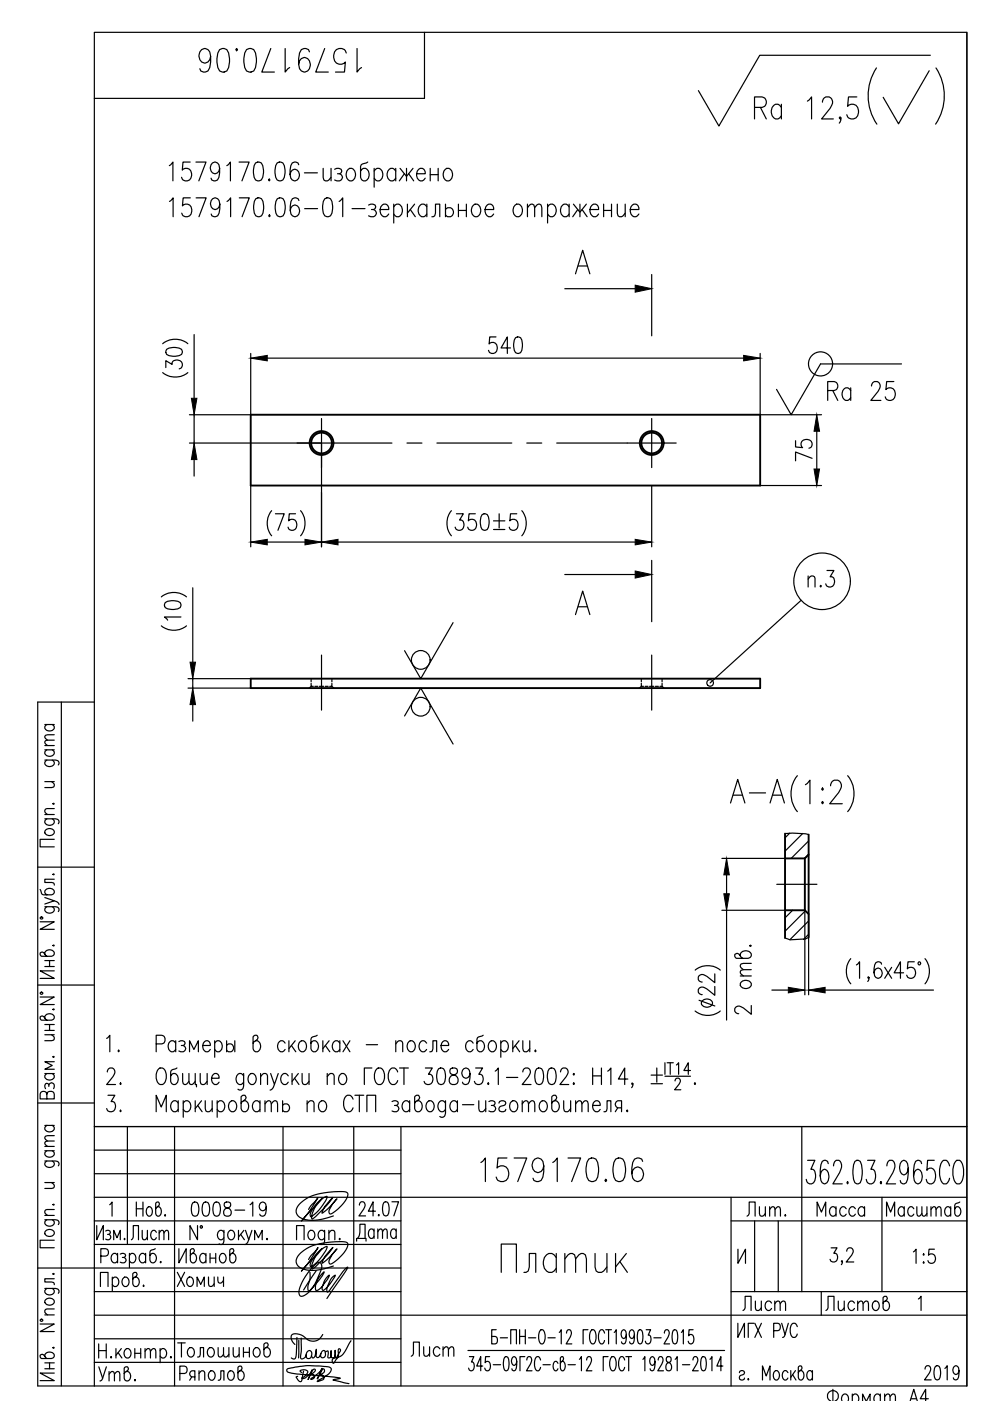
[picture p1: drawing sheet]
<svg xmlns="http://www.w3.org/2000/svg" width="210mm" height="297mm" viewBox="0 0 210 297" stroke-linecap="round" stroke-linejoin="round" font-family="sans-serif">
<defs><g id="words">
<text font-size="10.1" x="105.1" y="270.9">Платик</text>
<g font-size="9.3">
<text x="158.7" y="27.2">Ra 12,5</text>
<text x="100.9" y="251.9">1579170.06</text>
</g>
<g font-size="8.8">
<text x="40.9" y="16.6">1579170.06</text>
<text x="153.8" y="171.4">А-А</text>
</g>
<text font-size="7.5" x="174.3" y="86.1">Ra 25</text>
<g font-size="7.1">
<text x="102.3" y="76.2">540</text>
<text x="173.2" y="98.8" transform="rotate(-90 173.2 98.8)">75</text>
<text x="170" y="125.6">п.3</text>
<text x="160.2" y="216.3" transform="rotate(-90 160.2 216.3)">2 отв.</text>
<text x="74.4" y="264.2">Дата</text>
</g>
<g font-size="6.6">
<text x="26.5" y="264.2">Лист</text>
<text x="36.3" y="274.1">Хомич</text>
<text x="86.1" y="288.9">Лист</text>
<text x="194.7" y="293.9">2019</text>
</g>
<g font-size="6.2">
<text x="39.2" y="258.9">0008-19</text>
<text x="157" y="258.9">Лит.</text>
<text x="172.2" y="258.9">Масса</text>
<text x="186.6" y="258.9">Масштаб</text>
<text x="36.7" y="268.8">Иванов</text>
<text x="156.3" y="279">Лист</text>
<text x="173.9" y="279">Листов</text>
<text x="19.8" y="293.9">Утв.</text>
<text x="36.3" y="288.9">Толошинов</text>
</g>
<text font-size="5.7" x="174.3" y="298.1">Фоpмат А4</text>
</g></defs>
<g fill="none" stroke="#000" stroke-width=".25">
<path d="M90 6.9v14h-70M185.8 14.4a10.7 10.7 0 0 0 .1 11.9M197 15l-6.5 11.3-3.2-5.7M197.3 11.7h-36.2l-8.7 15-4.3-7.5M198.5 14.4a10.7 10.7 0 0 1-.1 11.9M205 6.9v287M35.9 35.1l.8-.7v4M40.3 34.4h-1.5l-.1 1.7a1.17 1.17 0 0 1 1.4-.3 1.17 1.17 0 0 1 .5 1.4 1.09 1.09 0 0 1-.9 1.1 1.09 1.09 0 0 1-1.2-.7M41.5 34.4h2.2l-1.5 4M46.6 35.7a1.07 1.07 0 0 1-1.1 1.1 1.27 1.27 0 0 1-.9-1.3 1.27 1.27 0 0 1 1.1-1.1l.4 .2a3.4 3.4 0 0 1 0 3.6l-.8 .2-.4-.2-.2-.4M48.1 35.1l.8-.7v4M50.7 34.4h2.1l-1.5 4"/>
<path d="M54.2 34.6l.4-.2 .8 .2a3.7 3.7 0 0 1 0 3.6l-.5 .2-.7-.2a3.7 3.7 0 0 1 0-3.6zM57.1 38l.1 .2-.1 .2-.2-.2zM58.8 34.6l.4-.2 .8 .2a3.7 3.7 0 0 1 0 3.6l-.5 .2-.7-.2a3.7 3.7 0 0 1 0-3.6zM63.3 34.9l-.1-.3-.5-.2-.7 .2a4.3 4.3 0 0 0-.3 3.2 .9 .9 0 0 0 .8 .6 .9 .9 0 0 0 .8-.6 1.24 1.24 0 0 0-.9-1.9l-.4 .2-.3 .4-.2 .5M64.5 36.6h2.8M68.5 35.7v1.9l.2 .6 .3 .2h.4l.8-.8M70.2 35.7v2.7M71 35.9a.96 .96 0 0 1 1.5 .4l-.2 .3-.3 .2h-.4M72 36.8a.77 .77 0 0 1 .6 .8 .77 .77 0 0 1-.6 .8h-.6l-.4-.2M73.9 35.9a.84 .84 0 0 1 1.3 .4 1.33 1.33 0 0 1-1 2.1 1.56 1.56 0 0 1-.3-2.5zM78 34.4l-1.4 .5-.2 .4v2.3a.86 .86 0 0 0 .8 .8 .86 .86 0 0 0 .9-.6 1.33 1.33 0 0 0-1.1-2.1l-.6 .6M79.3 36.3a.89 .89 0 0 1 .9-.6 .89 .89 0 0 1 .8 .6 1.33 1.33 0 0 1-1.1 2.1l-.6-.6"/>
<path d="M79.3 35.7v4M83.9 36.3l-.6-.6a1.33 1.33 0 0 0-1.2 .8 1.33 1.33 0 0 0 .3 1.5l.4 .4h.5l.6-.6M83.9 35.7v2.7M84.8 35.7l1.4 1.7 1.4-1.7M85.7 36.8l-1 1.6M86.2 35.7v2.7M86.6 36.8l1.1 1.6M88.3 36.8h1.9a.89 .89 0 0 0-.6-1.1 .89 .89 0 0 0-1.1 .6 1.33 1.33 0 0 0 1 2.1l.7-.6M91.2 37h1.7M91.2 35.7v2.7M92.9 35.7v2.7M94.4 35.9a.84 .84 0 0 1 1.4 .4 1.33 1.33 0 0 1-1.1 2.1 1.56 1.56 0 0 1-.3-2.5z"/>
<path d="M35.9 42.7l.8-.8v4M40.4 41.9h-1.6l-.1 1.8a1.17 1.17 0 0 1 1.4-.3 1.17 1.17 0 0 1 .6 1.4 1.09 1.09 0 0 1-.9 1.1 1.09 1.09 0 0 1-1.3-.7M41.6 41.9h2.1l-1.5 4M46.6 43.3a1.07 1.07 0 0 1-1.1 1.1 1.27 1.27 0 0 1-.9-1.3 1.27 1.27 0 0 1 1.1-1.2l.5 .2a3.4 3.4 0 0 1 0 3.7l-.8 .1-.5-.1-.1-.4M48.1 42.7l.8-.8v4M50.7 41.9h2.2l-1.6 4M54.2 42.1l.5-.2 .7 .2a3.7 3.7 0 0 1 0 3.7l-.4 .1-.8-.1a3.7 3.7 0 0 1 0-3.7zM57.1 45.6l.2 .2-.2 .1-.1-.1zM58.8 42.1l.5-.2 .7 .2a3.7 3.7 0 0 1 0 3.7l-.4 .1-.8-.1a3.7 3.7 0 0 1 0-3.7zM63.4 42.5a.85 .85 0 0 0-1.4-.4 4.4 4.4 0 0 0-.3 3.3 .9 .9 0 0 0 .8 .6 .9 .9 0 0 0 .9-.6 1.25 1.25 0 0 0-.9-1.9l-.5 .2-.3 .3-.2 .6M64.6 44.2h2.7M68.9 42.1l.4-.2 .8 .2a3.7 3.7 0 0 1 0 3.7l-.5 .1-.7-.1a3.7 3.7 0 0 1 0-3.7z"/>
<path d="M71.9 42.7l.8-.8v4M74.6 44.2h2.8M78.1 43.5a.96 .96 0 0 1 1.6 .4l-.2 .3-.3 .2h-.4M79.2 44.4a.78 .78 0 0 1 .6 .8 .78 .78 0 0 1-.6 .7l-1.1-.1M80.6 44.4h1.8a.89 .89 0 0 0-.5-1.1 .89 .89 0 0 0-1.2 .6 1.33 1.33 0 0 0 1.1 2l.6-.5M83.5 43.9a.89 .89 0 0 1 .8-.6 .89 .89 0 0 1 .9 .6 1.33 1.33 0 0 1-1.1 2l-.6-.5M83.5 43.3v4M86.4 43.3v2.6M87 44.4l1.1 1.5M87.9 43.3l-1.5 1.9M90.5 43.9a.89 .89 0 0 0-.8-.6 .89 .89 0 0 0-.9 .6 1.33 1.33 0 0 0 1.1 2l.6-.5M90.5 43.3v2.6"/>
<path d="M91.6 45.9l.6-.1 .1-.6v-1.9h.9v2.6M94.5 44.4a.98 .98 0 0 1 1.5 .1 .98 .98 0 0 1-.5 1.4h-.6l-.4-.3M94.5 43.3v2.6M97.2 44.6h1.7M97.2 43.3v2.6M98.9 43.3v2.6M100.4 43.5a.84 .84 0 0 1 1.4 .4 1.33 1.33 0 0 1-1.1 2 1.57 1.57 0 0 1-.3-2.4zM102.8 44.4h1.9a.88 .88 0 0 0-.6-1.1 .88 .88 0 0 0-1.1 .6 1.33 1.33 0 0 0 1.1 2l.6-.5M109.2 43.5a.85 .85 0 0 1 1.4 .4 1.33 1.33 0 0 1-1.1 2 1.57 1.57 0 0 1-.3-2.4zM111.8 44l.8-.7 .6 .2 .2 .5v1.9M111.8 43.3v2.6M113.4 44l.7-.7 .6 .2 .2 .5v1.9"/>
<path d="M116.1 43.9a.88 .88 0 0 1 .8-.6 .88 .88 0 0 1 .9 .6 1.33 1.33 0 0 1-1.1 2l-.6-.5M116.1 43.3v4M120.7 43.9a.89 .89 0 0 0-.9-.6 .89 .89 0 0 0-.8 .6 1.33 1.33 0 0 0 1.1 2l.6-.5M120.7 43.3v2.6M121.6 43.3l1.4 1.7 1.3-1.7M122 58.1l1.5-5 1.6 5M122.5 44.4l-1.1 1.5M122.6 56.4h1.9M123 43.3v2.6M123.4 44.4l1.1 1.5M125.1 44.4h1.8a.88 .88 0 0 0-.5-1.1 .88 .88 0 0 0-1.2 .6 1.33 1.33 0 0 0 1.1 2l.6-.5M128 44.6h1.7"/>
<path d="M128 43.3v2.6M129.7 43.3v2.6M130.9 43.3v1.9l.1 .6 .3 .1h.5l.8-.7M132.6 43.3v2.6M133.6 44.4h1.9a.89 .89 0 0 0-.6-1.1 .89 .89 0 0 0-1.1 .6 1.33 1.33 0 0 0 1 2l.7-.5M138.2 58.2v13M34.5 79a4.2 4.2 0 0 0 5.3 0M34.5 72.9a4.2 4.2 0 0 1 5.3 0M35.2 77.9v-1.4l1.3 .8v-.4a1.11 1.11 0 0 1 1.6-.5 1.11 1.11 0 0 1 .2 1.7l-.3 .1M35.3 74.1a3.2 3.2 0 0 1 3.2 0l.2 .6a1.71 1.71 0 0 1-2 .8l-.9-.1-.5-.3-.1-.4zM41.2 70.9v13.5M53.2 74.9v13h-13"/>
<path d="M56.7 75.9h101M119.8 61.2h14.9M161.2 74.9v13h13M191.1 77.2h-17.1l-6.3 10.7-3.1-5.3M40.2 93.9h28v22M41.2 87.9v6M41.2 97.4v3.5M63 93.9h20.1M68.2 88.7v10.4M86.3 93.9h3.2M92.6 93.9h15.9M111.7 93.9h3.2"/>
<path d="M118 93.9h25.4M138.2 88.7v10.4M53.2 102.9v13M56.7 114.9h8M57.6 108.3a4.2 4.2 0 0 0 0 5.3M58.4 108.9h1.9l-1.4 3.5M62.7 108.9h-1.4l-.1 1.5a1.02 1.02 0 0 1 1.3-.2 1.02 1.02 0 0 1 .4 1.2 .95 .95 0 0 1-.8 1 .95 .95 0 0 1-1-.6M63.7 108.3a4.2 4.2 0 0 1 0 5.3M71.7 114.9h63M95.7 108.3a4.2 4.2 0 0 0 0 5.3M96.8 108.9h1.4l-.8 1.4h.4a1.11 1.11 0 0 1 .5 1.6 1.11 1.11 0 0 1-1.7 .2l-.1-.3M100.8 108.9h-1.4l-.1 1.5a1.02 1.02 0 0 1 1.3-.2 1.02 1.02 0 0 1 .4 1.2 .96 .96 0 0 1-.8 1 .96 .96 0 0 1-1-.6"/>
<path d="M102.2 109.1l.7-.2a1.71 1.71 0 0 1 .8 2l-.1 .9-.3 .5-.7 .1a1.71 1.71 0 0 1-.8-2l.2-.8zM104.6 110.4h2.4M104.6 112.3h2.4M105.8 108.9v3M109.6 108.9h-1.4l-.1 1.5a1.02 1.02 0 0 1 1.3-.2 1.02 1.02 0 0 1 .4 1.2 .95 .95 0 0 1-.8 1 .95 .95 0 0 1-1-.6M110.6 108.3a4.2 4.2 0 0 1 0 5.3M138.2 102.9v13M138.2 118.8v13M161.2 102.9h13M34.2 132.7a4.2 4.2 0 0 0 5.3 0M34.2 126.6a4.2 4.2 0 0 1 5.3 0M35 127.8a3.3 3.3 0 0 1 3.2 0l.2 .6a1.69 1.69 0 0 1-2 .8l-.9-.1-.5-.3-.1-.4z"/>
<path d="M38.4 130.8h-3.5l.6 .7M40.9 124.6v15.8M68.2 138.9v11.7M96.1 132l-6.9 11.9-3.4-5.9M119.8 121.8h14.9M122 130.3l1.5-5 1.6 5M122.6 128.6h1.9M138.2 138.9v11.7M169.9 127.3l-19.3 17.5M9.5 159h2M9.5 158.1h2M9.5 153.6h2"/>
<path d="M9.9 159l-.4 .4a1 1 0 0 0 1 1 1 1 0 0 0 1-1l-.4-.4M9.9 153.6a.66 .66 0 0 0-.4 .6 .66 .66 0 0 0 .4 .7 .91 .91 0 0 0 1.2 0 .91 .91 0 0 0 .3-1.1l-.3-.2M11.5 156.9l-1.8 .1-.2 .5 .6 .6M11.5 155.8l-1.8 .1-.2 .5 .6 .5M13 148.9v145M20 148.9h-12v145h197M39.9 145.9h13.3M39.9 143.9h13.3M40.9 143.9v2M40.9 149.4v3.5M66 144.9v.6h.4M66 143.9v.6"/>
<path d="M66 145.5l-.4 .4M66.7 145.5h.7M67.7 145.5h.9M69 145.5h.6M70.4 144.9v.6h-.5M70.4 143.9v.6M70.4 145.5l.4 .4M85.8 151.8l3.4-5.9 6.9 11.9M136 144.9v.6h.4M136 143.9v.6M136 145.5l-.4 .4M136.8 145.5h.6"/>
<path d="M137.7 145.5h.9M139 145.5h.6M139.9 145.5h.5M140.4 143.9v.6M140.4 144.9v.6M140.4 145.5l.4 .4M9.5 173.6l2.7 .1a.58 .58 0 0 1 .2 .9M9.5 161.1l2.7 .2a.58 .58 0 0 1 .2 .9M9.5 172.7h2M9.5 165.7h2M9.7 176a1.06 1.06 0 0 1 1.1-.3 1.06 1.06 0 0 1 .7 .9 1.06 1.06 0 0 1-1.1 .6 1.06 1.06 0 0 1-.9-1zM9.9 173.6l-.1 .1a.58 .58 0 0 0-.1 .9 1.06 1.06 0 0 0 1.1 .4 1.06 1.06 0 0 0 .7-.9l-.4-.5"/>
<path d="M9.9 161.1l-.1 .2a.58 .58 0 0 0-.1 .9 1.06 1.06 0 0 0 1.1 .3 1.06 1.06 0 0 0 .7-.9l-.4-.5M10.9 165.7l.6 .6-.1 .6-1.9 .1M11.2 170.4l.2-.1 .1 .1-.1 .1zM11.5 178h-3v1.6h3M11.5 171.4l-1.8 .2-.2 .5 .6 .6M166.4 176.7l1.6-.1 2.8 .2 .6 .1M167.4 176.7l-1 .9M170.2 176.7l-3.8 3.8M170.8 166.4l.9-1v5M171.4 178.3l-3.7 3.7M174.4 167.1l.2 .2-.2 .3-.2-.3zM174.4 169.9l.2 .3-.2 .2-.2-.2z"/>
<path d="M176.1 166.6a1.22 1.22 0 0 1 .8-1.2h.7a1.29 1.29 0 0 1 .6 1.9l-.4 .7-1.9 2.4h2.7M179.7 164.5a6 6 0 0 1 0 7.6M8 183.9h12M8.5 195.4h3l-3 1.6h3M8.5 188.6l.4 1 2 .1a.65 .65 0 0 0 .6-.5 .65 .65 0 0 0-.4-.7 1.01 1.01 0 0 0-1.6 .8l.4 .4M8.6 194.5h.4v.3h-.4zM9.5 192.2l2.7 .1a.58 .58 0 0 1 .2 1M9.5 190.3l2 .7-2 .7M9.9 192.2l-.1 .1a.58 .58 0 0 0-.1 1 1.06 1.06 0 0 0 1.1 .3 1.06 1.06 0 0 0 .7-.9l-.4-.5M11.2 185.4l.2-.1 .1 .1zM11.5 191l.6 .2 .4 .6M11.5 186.4h-2v.7l1.9 .1 .1 .5"/>
<path d="M153.1 193h13.3M153.1 182h13.3M154.1 185.5v4M154.1 193v23.3M164.7 187.5h8.5M168.1 193l-1.7 1.6M170.6 193v17.9M170.8 193.1l-4.4 4.3M171.4 198.8l-.6 .3-3.3 .2-1.1-.4M171.4 181.1l-.8 .9M171.4 195.3l-3.9 3.9M171.4 198.1l-1.1 1.1"/>
<path d="M171.4 193.8v17.1M8 208.8h12M8.5 211.4h3l-3 1.6h3M8.6 210.4h.4v.3h-.4zM9.5 202.3a1 1 0 0 1 1-.9 1 1 0 0 1 1 .9l-.6 .5h-2.1l-.3-.4v-.3l.4-.3 .3 .1 .7 .9M9.5 215.8a1 1 0 0 1 1-.9 1 1 0 0 1 1 .9l-.6 .5h-2.1l-.3-.3v-.4l.4-.2 .3 .1 .7 .8M9.5 203.7h2M9.5 204.9h2M9.5 219.4h2M9.5 217.2h2M9.5 218.5h2M10.5 203.7v1.2"/>
<path d="M10.5 217.2v1.3M10.9 219.4l.6 .6-.1 .5-1.9 .1M11.2 200.5l.2-.2 .1 .2-.1 .1zM11.2 214l.2-.1 .1 .1-.1 .1zM11.5 205.8h-3l3 1.6h-3M67.3 219.5l-1.2 .5-.2 .3v2a.75 .75 0 0 0 .7 .7 .75 .75 0 0 0 .8-.5 1.18 1.18 0 0 0-.9-1.8l-.6 .5M102.4 219.5l-1.1 .5-.2 .3v2a.75 .75 0 0 0 .7 .7 .75 .75 0 0 0 .8-.5 1.18 1.18 0 0 0-.9-1.8l-.6 .5M147.4 214.4a4.2 4.2 0 0 0 5.3 0M147.4 205.7a4.2 4.2 0 0 1 5.3 0M148.2 212.1l3.4 1.2M148.9 212.2a1.38 1.38 0 0 1 2.2 .3 1.2 1.2 0 0 1-.9 1.1 1.2 1.2 0 0 1-1.3-.5l-.2-.2zM151.6 209.1v1.9l-1.7-1.3a1.1 1.1 0 0 0-1.8 .1v.6l.1 .2 .7 .3"/>
<path d="M151.6 206.5v1.9l-1.7-1.4a1.1 1.1 0 0 0-1.8 .1v.6l.1 .2 .7 .3M163.7 209.9h3.4M174.9 209.9h23M180.4 203.2a4.2 4.2 0 0 0 0 5.4M181.6 204.6l.6-.7v3.5M184.2 207.2l-.1 .2-.1-.2 .1-.1a.75 .75 0 0 1-.1 1M186.9 204.4l-.1-.3-.4-.2-.7 .2a3.2 3.2 0 0 0 0 3.1 .76 .76 0 0 0 1.2-.3 1 1 0 0 0 0-1.2 1 1 0 0 0-1.2-.3l-.4 .9M187.6 205.1l1.5 2.3M189.1 205.1l-1.5 2.3M191.6 206.3h-2l1.3-2.4v3.5M193.8 203.9h-1.3l-.1 1.5a1.02 1.02 0 0 1 1.3-.2 1.02 1.02 0 0 1 .4 1.2 .96 .96 0 0 1-.8 1 .96 .96 0 0 1-1.1-.6M196.1 203.2a4.2 4.2 0 0 1 0 5.4"/>
<path d="M8 233.9h12M9.5 238.6h2M9.5 227.6h2M9.9 238.6l-.4 .5a1 1 0 0 0 1 .9 1 1 0 0 0 1-.9l-.4-.5M9.9 232a.73 .73 0 0 0-.7-.6 .73 .73 0 0 0-.7 .6v1h3v-1a.81 .81 0 0 0-.8-.6 .81 .81 0 0 0-.8 .6v1M9.9 227.6l-.4 .5a1 1 0 0 0 1 .9 1 1 0 0 0 1-.9l-.4-.5M10.4 230a.59 .59 0 0 1 .5-.4 .59 .59 0 0 1 .6 .4l-.1 .8M10.4 230.4l-.2-.6-.3-.1a.71 .71 0 0 0-.2 1.1M11.2 224.1h.3l-.1 .1zM11.5 225.1h-2l1.6 .8-1.6 .8h2M20 238.9h185M22.6 220.2l.7-.7v3.5"/>
<path d="M22.8 227.3l.2-.7 .3-.2h.5a1.09 1.09 0 0 1 .2 1.9l-1.4 1.6h1.9M22.9 232.2h1.5l-.8 1.3h.4a1.1 1.1 0 0 1 .4 1.6 1.1 1.1 0 0 1-1.6 .3l-.2-.4M25.2 222.7l.1 .1-.1 .2-.2-.2zM25.6 229.6l.1 .2-.1 .1-.2-.1zM25.6 235.4l.1 .1-.1 .2-.2-.2zM27 238.9v24.9M33.1 221.3h1.2a.95 .95 0 0 0 .7-.9 .95 .95 0 0 0-.7-.9h-1.2v3.5M33.1 235.7v-3.5l1.1 2.5 1.1-2.5v3.5M33.7 226.6l.2-.2a1.17 1.17 0 0 1 1.4 1.4 2.14 2.14 0 0 1-.9 2.1 1.18 1.18 0 0 1-1.3-1.3 2.43 2.43 0 0 1 .6-2zM37 238.9v55M37.3 221.2l-.6-.5a1.17 1.17 0 0 0-1 .7 1.17 1.17 0 0 0 .2 1.3l.2 .1a.74 .74 0 0 0 1.2-.3M37.3 220.7v2.3"/>
<path d="M37.5 226.4l-1.2 .5-.1 .4v2a.75 .75 0 0 0 .7 .7 .75 .75 0 0 0 .8-.6 1.18 1.18 0 0 0-1-1.8l-.5 .5M37.8 233.9a.77 .77 0 0 0-.7-.5 .77 .77 0 0 0-.8 .5 1.16 1.16 0 0 0 1 1.8l.5-.5M37.8 233.4v2.3M37.9 220.8a.83 .83 0 0 1 1.4 .4l-.4 .5h-.5M38.7 227.6l.2 2.2 .5 .1 .7-.6M38.9 221.7a.68 .68 0 0 1 .5 .6 .68 .68 0 0 1-.5 .7l-1-.2M38.9 233.9a.78 .78 0 0 1 .7-.5 .78 .78 0 0 1 .7 .5 1.16 1.16 0 0 1-.9 1.8l-.5-.5M38.9 233.4v3.5M40.1 227.6l.1 2.2 .5 .1 .7-.6M40.2 223v-2.3l.9 1.8 1-1.8v2.3M41.4 227.6v2.3h.3v.5M41.4 233.4v2.3"/>
<path d="M41.9 234.4l1 1.3M42.4 227.6l.2 2.2 .7 .1 .6-.6M42.7 233.4l-1.3 1.6M43 221.7h1.6a.78 .78 0 0 0-.5-1 .78 .78 0 0 0-1 .5 1.16 1.16 0 0 0 1 1.8l.5-.5M43.5 233.4l.2 2.1 .6 .2 .7-.7M43.9 227.6v2.3M44.9 228.6h1.6a.77 .77 0 0 0-.5-.9 .77 .77 0 0 0-1 .4 1.16 1.16 0 0 0 .9 1.8l.6-.5M45 233.4v2.3M45.5 221.2l.5-.5a1.2 1.2 0 0 1 1.2 .8 1.2 1.2 0 0 1-.5 1.3 .74 .74 0 0 1-1.2-.3M45.5 220.7v3.5M46 233.9a.78 .78 0 0 1 .8-.5 .78 .78 0 0 1 .7 .5 1.16 1.16 0 0 1-.9 1.8l-.6-.5M46 233.4v3.5"/>
<path d="M48 221.7a.86 .86 0 0 1 1.4 0 .86 .86 0 0 1-.4 1.3h-.5l-.5-.3M48 220.7v2.3M48.9 233.5a.74 .74 0 0 1 1.1 .4 1.16 1.16 0 0 1-.9 1.8 1.36 1.36 0 0 1-.2-2.2zM49.8 220.7v2.3M51.7 228.1a.77 .77 0 0 0-.8-.5 .77 .77 0 0 0-.7 .5 1.16 1.16 0 0 0 .9 1.8l.6-.5M51.7 227.6v2.7l-.2 .5-.4 .3-.6-.2M51.7 233.4a1.2 1.2 0 0 1 1.1 .8 1.2 1.2 0 0 1-.5 1.3 .73 .73 0 0 1-.7 .2 .73 .73 0 0 1-.5-.7v-2.5l.4-.3h.4l.3 .5-.2 .3-.9 .9M53 227.8l.3-.2a1.2 1.2 0 0 1 1.1 .9 1.2 1.2 0 0 1-.5 1.3 .75 .75 0 0 1-1.2-.4 1.5 1.5 0 0 1 .3-1.6zM54.2 220.7a1.2 1.2 0 0 1 1.1 .8 1.2 1.2 0 0 1-.4 1.3l-.3 .2a.77 .77 0 0 1-.9-.7v-2.5l.3-.3h.5l.2 .5-.1 .3-.9 .9M55.1 233.9a.77 .77 0 0 0-.7-.5 .77 .77 0 0 0-.7 .5 1.16 1.16 0 0 0 .9 1.8l.5-.5M55.1 233.4v2.3M55.3 228.3l.6-.7 .7 .2 .1 .3v1.8"/>
<path d="M55.3 227.6v2.3M56.2 234l.7-.6 .5 .1 .1 2.2M56.2 233.4v2.3M57.4 227.6l.8 2.3 .8-2.3M57.5 234l.7-.6 .5 .1 .2 2.2M58.2 229.9l-.3 .7-.6 .5M59.9 234.4a.85 .85 0 0 1 1.4 0 .85 .85 0 0 1-.4 1.3h-.6l-.4-.3M59.9 233.4v2.3M60 238.9v55M60.5 221.2l-.6-.5a1.2 1.2 0 0 0-1.1 .8 1.2 1.2 0 0 0 .5 1.3 .74 .74 0 0 0 1.2-.3M61.1 228.1l-.5-.5a1.2 1.2 0 0 0-1.1 .8 1.2 1.2 0 0 0 .4 1.4 .74 .74 0 0 0 1.2-.4M61.3 220.7v2.3"/>
<path d="M61.8 221.7l.9 1.3M61.9 227.6v2.3M62.5 228.6l.9 1.3M62.6 220.7l-1.3 1.6M63.3 227.6l-1.4 1.7M63.6 220.8a.74 .74 0 0 1 1.3 .4 1.16 1.16 0 0 1-1 1.8 1.38 1.38 0 0 1-.3-2.2zM64.1 227.6l.1 2.2 .7 .1 .6-.6M65.1 234l.7-.6 .7 .1 .1 .4v1.8M65.1 233.4v2.3M65.5 227.6v2.3M67.9 233.5a.74 .74 0 0 1 1.2 .4 1.16 1.16 0 0 1-.9 1.8 1.36 1.36 0 0 1-.3-2.2zM68.5 220.7v2.3"/>
<path d="M69 221.7l.9 1.3M69.4 228.3l.7-.7 .6 .2 .2 .3v1.8M69.4 227.6v2.3M69.8 220.7l-1.3 1.6M72.1 221.2l-.6-.5a1.18 1.18 0 0 0-1 .7 1.18 1.18 0 0 0 .2 1.3l.2 .1a.74 .74 0 0 0 1.2-.3M72.1 220.7v2.3M72.2 227.8l.3-.2a1.2 1.2 0 0 1 1.1 .9 1.2 1.2 0 0 1-.5 1.3 .74 .74 0 0 1-1.2-.4 1.47 1.47 0 0 1 .3-1.6zM72.7 220.7l1.5 2.3M74.2 220.7l-1.5 2.3M74.9 233a.94 .94 0 0 0-1-.8 .94 .94 0 0 0-.9 .8 2.19 2.19 0 0 0 .6 2.7 .99 .99 0 0 0 1.3-.8M75 238.9v55M75.2 232.2h1.9"/>
<path d="M76.2 232.2v3.5M77.6 221.5h2.5M77.8 235.7v-3.5h1.9v3.5M78.9 226.4h-1.7v3.5M79.9 226.6l.3-.2a1.18 1.18 0 0 1 1.3 1.4 2.14 2.14 0 0 1-.8 2.1 1.17 1.17 0 0 1-1.3-1.3 2.49 2.49 0 0 1 .5-2zM83.1 233.5a.84 .84 0 0 1 1.4 .4l-.2 .3-.6 .2M83.9 221.3l.7-.6 .6 .1 .2 .4v1.8M83.9 220.7v2.3M84.1 234.4a.68 .68 0 0 1 .5 .6 .68 .68 0 0 1-.5 .7l-1-.2M84.3 227.3a.93 .93 0 0 0-.9-.9 .93 .93 0 0 0-.9 .9 2.2 2.2 0 0 0 .6 2.6 1 1 0 0 0 1.2-.8M84.7 226.4h1.9M85 238.9v55"/>
<path d="M85.7 226.4v3.5M86.7 220.8l.3-.1a1.2 1.2 0 0 1 1.1 .8 1.2 1.2 0 0 1-.4 1.3 .74 .74 0 0 1-1.2-.3 1.47 1.47 0 0 1 .2-1.7zM86.9 233.9a.78 .78 0 0 0-.8-.5 .78 .78 0 0 0-.7 .5 1.16 1.16 0 0 0 .9 1.8l.6-.5M86.9 233.4v2.3M88.5 233.4a1.2 1.2 0 0 1 1.1 .8 1.2 1.2 0 0 1-.5 1.3 .73 .73 0 0 1-.7 .2 .73 .73 0 0 1-.5-.7v-2.5l.4-.3h.4l.3 .5-.2 .3-.9 .9M90.2 226.4h1.5l-.9 1.4h.4a1.1 1.1 0 0 1 .5 1.6 1.1 1.1 0 0 1-1.6 .2l-.2-.3M90.5 221.2l-.6-.5a1.2 1.2 0 0 0-1.1 .8 1.2 1.2 0 0 0 .4 1.3 .75 .75 0 0 0 1.3-.3M90.7 233.5a.74 .74 0 0 1 1.2 .4 1.16 1.16 0 0 1-.9 1.8 1.36 1.36 0 0 1-.3-2.2zM91.1 223l.6-.2 .1-2.1h.8v2.3M93 226.6l.7-.2a1.71 1.71 0 0 1 .8 2l-.2 .9-.2 .5-.7 .1a1.71 1.71 0 0 1-.8-2l.1-.8zM93.5 221.7h1.6a.78 .78 0 0 0-.5-1 .78 .78 0 0 0-.9 .5 1.16 1.16 0 0 0 .9 1.8l.5-.5M94.5 233.9a.78 .78 0 0 0-.8-.5 .78 .78 0 0 0-.7 .5 1.16 1.16 0 0 0 .9 1.8l.6-.5"/>
<path d="M94.5 233.4v2.6l-.2 .5-.4 .4-.7-.2M95.5 226.6a.78 .78 0 0 0 .3 1.2 1.23 1.23 0 0 1 1.2 .6 1.23 1.23 0 0 1-.2 1.4 1.03 1.03 0 0 1-1.5-.4 1.03 1.03 0 0 1 .8-1.5l.5-.1a.71 .71 0 0 0 .4-.7 .71 .71 0 0 0-.5-.7zM97 233.9a.78 .78 0 0 0-.7-.5 .78 .78 0 0 0-.8 .5 1.16 1.16 0 0 0 1 1.8l.5-.5M97 233.4v2.3M98.1 234.2h2.4M99.7 227.6a.94 .94 0 0 1-1 1 1.11 1.11 0 0 1-.8-1.1 1.11 1.11 0 0 1 .9-1.1l.5 .2a2.94 2.94 0 0 1 0 3.2l-.7 .1-.4-.1-.1-.4M100.3 221.2l-.5-.5a1.2 1.2 0 0 0-1.1 .8 1.2 1.2 0 0 0 .4 1.3 .74 .74 0 0 0 1.2-.3M100.8 226.4h1.5l-.8 1.4h.4a1.1 1.1 0 0 1 .5 1.6 1.1 1.1 0 0 1-1.7 .2l-.1-.3M101.5 233.4l.2 2.1 .6 .2 .7-.7M103 233.4v2.3M103.5 229.6l.2 .2-.2 .1-.1-.1zM103.7 233.5a.84 .84 0 0 1 1.3 .4l-.2 .3-.6 .2"/>
<path d="M103.9 220.8l.3-.1a1.2 1.2 0 0 1 1.1 .8 1.2 1.2 0 0 1-.5 1.3 .74 .74 0 0 1-1.1-.3 1.47 1.47 0 0 1 .2-1.7zM104.6 234.4a.68 .68 0 0 1 .5 .6 .68 .68 0 0 1-.5 .7l-.9-.2M105 227.1l.7-.7v3.5M105.8 233.9a.78 .78 0 0 1 .7-.5 .78 .78 0 0 1 .8 .5l-.2 .3-.9 .3a.64 .64 0 0 0-.3 1 .85 .85 0 0 0 1.4-.3M106.2 221.2a.77 .77 0 0 1 .7-.6 .77 .77 0 0 1 .8 .6 1.16 1.16 0 0 1-1 1.8l-.5-.5M106.2 220.7v3.5M107.4 228.4h2.4M108.4 233.5a.93 .93 0 0 1 1.1 .2 .93 .93 0 0 1 .3 1 .93 .93 0 0 1-1.1 1 1.37 1.37 0 0 1-.3-2.2zM108.7 220.7v2.3M109.3 221.7l.9 1.3M110.1 220.7l-1.4 1.6M110.7 234l.7-.6 .5 .1 .2 2.2"/>
<path d="M110.7 233.4v2.3M110.8 220.7l.2 2.1 .7 .2 .6-.7M110.8 227.3l.3-.7 .3-.2h.5a1.09 1.09 0 0 1 .2 1.9l-1.4 1.6h1.9M112.1 234l.6-.6 .6 .1 .1 2.2M112.3 220.7v2.3M113.5 222.7l.2 .1-.2 .2-.1-.2zM113.8 226.6l.6-.2a1.71 1.71 0 0 1 .9 2l-.2 .9-.2 .5-.7 .1a1.69 1.69 0 0 1-.8-2l.1-.8zM114.7 233.5a.74 .74 0 0 1 1.2 .4 1.16 1.16 0 0 1-.9 1.8 1.36 1.36 0 0 1-.3-2.2zM116.4 226.6l.7-.2a1.71 1.71 0 0 1 .8 2l-.1 .9-.3 .5-.6 .1a1.71 1.71 0 0 1-.9-2l.2-.8zM117.5 233.4a1.2 1.2 0 0 1 1.1 .8 1.2 1.2 0 0 1-.4 1.3 .72 .72 0 0 1-.8 .2 .72 .72 0 0 1-.4-.7v-2.5l.4-.3h.4l.2 .5-.1 .3-.9 .9M118.9 227.3l.2-.7 .3-.2h.5a1.09 1.09 0 0 1 .1 1.9l-1.3 1.6h1.9M119.5 233.4l.2 2.1 .6 .2 .7-.7"/>
<path d="M121 233.4v2.3M121.7 227.6l.1 .2-.1 .1-.2-.1zM121.7 229.6l.1 .2-.1 .1-.2-.1zM122 234l.7-.6 .6 .1 .1 2.2M122 233.4v2.3M123.4 234l.6-.6 .6 .1 .1 2.2M125.7 234.4h1.6a.78 .78 0 0 0-.5-1 .78 .78 0 0 0-1 .5 1.16 1.16 0 0 0 .9 1.8l.6-.5M125.7 226.4v3.5M125.7 228.1h1.8M127.5 226.4v3.5M128 235.7l.6-.2 .1-2.1h.8v2.3M128.9 227.1l.6-.7v3.5"/>
<path d="M131 234.9l-.5 .8M131.8 234.9h-.8l-.3-.2a.78 .78 0 0 1 .3-1.3h.8v2.3M133 235.4l.1 .1-.1 .2-.1-.2zM133.1 228.8h-2l1.4-2.4v3.5M134.2 229.8l-.2 .1-.1-.1 .1-.2a.74 .74 0 0 1-.1 1M138 227.9h2.5M138 229.8h2.5M139.3 226.4v3M141 225.3v2.5M141 228.2h5.4M141.4 225.3h1.4M142.1 225.3v2.5"/>
<path d="M143.1 229.2l.1-.4 .3-.2h.4l.3 .2a.89 .89 0 0 1-.2 1.1l-1 1.2h1.3M143.4 225.8l.5-.5v2.5M146.4 227h-1.4l.9-1.7v2.5M147.3 229.6l.2 .2-.2 .1-.1-.1zM170 238.9v35M9.5 258.6l2.7 .1a.58 .58 0 0 1 .2 .9M9.5 246.2l2.7 .1a.58 .58 0 0 1 .2 .9M9.5 257.7h2M9.5 250.7h2M9.5 244h2M9.5 243.1h2M9.9 258.6l-.1 .1a.58 .58 0 0 0-.1 .9 1.06 1.06 0 0 0 1.1 .3 1.06 1.06 0 0 0 .7-.8l-.4-.5"/>
<path d="M9.9 246.2l-.1 .1a.58 .58 0 0 0-.1 .9 1.06 1.06 0 0 0 1.1 .3 1.06 1.06 0 0 0 .7-.9l-.4-.4M9.9 244a.66 .66 0 0 0-.4 .6 .66 .66 0 0 0 .4 .6 .91 .91 0 0 0 1.1 .1 .91 .91 0 0 0 .4-1.1l-.3-.2M10.9 250.7l.6 .6-.1 .6-1.9 .1M11.2 255.4h.3l-.1 .1zM11.5 256.4l-1.8 .1-.2 .6 .6 .6M11.5 241.9l-1.8 .1-.2 .5 .6 .6M11.5 240.8l-1.8 .1-.2 .4 .6 .6M20 253.8h185M20 248.9h65M20 243.8h65M20 258.9h65M20.5 259.8v3.1l1.4-3.1v3.1"/>
<path d="M23.3 255.4l.5-.5v2.9M28.9 254.9v2.9M28.9 256.3h1.4M30.3 254.9v2.9M31.3 256l.2-.2a1.05 1.05 0 0 1 .9 .8 1.05 1.05 0 0 1-.4 1.1l-.5 .1a1.28 1.28 0 0 1-.2-1.8zM33.4 255.8a1.05 1.05 0 0 1 .9 .8 1.05 1.05 0 0 1-.4 1.1l-.2 .1a.59 .59 0 0 1-.7-.5v-2.2l.3-.2 .4 .1a.74 .74 0 0 1-.5 1l-.2 .3M41.9 259.8v3.1l-1.6-3.1v3.1M66.9 255.8l-1.3 1.2-1.7 1.9 1.7-2.1 1.8-2.9-2 2.5M68.3 254a6.3 6.3 0 0 0-2.5 3.7l.1 .3a7.7 7.7 0 0 0 3.4-4.3l-.1-.1a5.8 5.8 0 0 0-3.1 4.8h.2l.6-.4 1.5-1.6 1.3-1.4 .8-1.1-1.7 2.1-.5 1.2 1.1-.8 2-2.2a6.1 6.1 0 0 0-1.7 2.8l.3 .4a7.1 7.1 0 0 0 3.8-4.2l-.1-.3a7.4 7.4 0 0 0-4.3-.1 8.1 8.1 0 0 0-6.4 3.1 1.72 1.72 0 0 0 1.5 2.6 9.4 9.4 0 0 0 6.2-.7M76.2 255.5l.1-.4a.66 .66 0 0 1 1-.1 .66 .66 0 0 1 0 .9l-1.2 1.9h1.4M79.6 256.8h-1.5l1-2v3M81.4 254.9l.5-.1a1.56 1.56 0 0 1 .6 1.7l-.3 1.2-.5 .1a1.56 1.56 0 0 1-.6-1.7z"/>
<path d="M83.1 254.8h1.4l-1 3M155 258.9h50M155 253.8v40.1M160 258.9v15M165 258.9v15M171.2 246h1.6l-.9 1.9h.4a2.23 2.23 0 0 1 .2 2.9 .92 .92 0 0 1-1 .1 .92 .92 0 0 1-.6-.9M175.6 246.7l-.1-.5-.5-.2-.7 .2a6.1 6.1 0 0 0 0 4.6l.6 .2a1.83 1.83 0 0 0 0-3.1l-.6 .2-.4 1.2M176.7 247.2a1.03 1.03 0 0 1 1.2-1.2 1.47 1.47 0 0 1 .4 1.9l-1.7 3.1h2M179.7 250.5l.1 .3-.1 .2-.1-.2zM181.3 246.2l.4-.2 .7 .2a6.1 6.1 0 0 1 0 4.6l-.4 .2-.7-.2a6.1 6.1 0 0 1 0-4.6zM183.9 246h1.6l-.9 1.9h.5a2.23 2.23 0 0 1 .1 2.9 .92 .92 0 0 1-1 .1 .92 .92 0 0 1-.5-.9M186.8 250.5l.1 .3-.1 .2-.2-.2z"/>
<path d="M187 253.8v20.1M188 247.2a1.02 1.02 0 0 1 1.2-1.2 1.86 1.86 0 0 1 .1 2.6l-1.4 2.4h2M192.6 247.7l-.2 .7-.3 .5-.5 .2a1.83 1.83 0 0 1 0-3.1l.5 .2a5.5 5.5 0 0 1 0 4.6l-.7 .2-.4-.2-.1-.5M195.4 246.7l-.1-.5-.5-.2-.7 .2a6.1 6.1 0 0 0 0 4.6l.6 .2a1.83 1.83 0 0 0 0-3.1l-.6 .2-.4 1.2M198.1 246h-1.4l-.2 2.1a.87 .87 0 0 1 1.4-.2 2.56 2.56 0 0 1 0 2.9 .92 .92 0 0 1-1 .1 .92 .92 0 0 1-.5-.9M201.3 247.2l-.1-.5a.97 .97 0 0 0-1.1-.7 3.9 3.9 0 0 0 0 5 1.14 1.14 0 0 0 1.2-1.2M202.6 246.2l.3-.2a1.13 1.13 0 0 1 1.3 1.2 3.8 3.8 0 0 1-.7 3.8 1.12 1.12 0 0 1-1.3-1.2 4.6 4.6 0 0 1 .4-3.6zM8 268.8h77M8.6 279.8h.4v.3h-.4zM9.5 273.2l2.7 .1a.58 .58 0 0 1 .2 .9M9.5 278.8h2M9.7 261a1.06 1.06 0 0 1 1.1-.3 1.06 1.06 0 0 1 .7 .9 1.06 1.06 0 0 1-1.1 .5 1.06 1.06 0 0 1-.9-.9z"/>
<path d="M9.7 275.6a1.06 1.06 0 0 1 1.1-.3 1.06 1.06 0 0 1 .7 .8 1.06 1.06 0 0 1-1.1 .6 1.06 1.06 0 0 1-.9-.9zM9.9 273.2l-.1 .1a.58 .58 0 0 0-.1 .9 1.06 1.06 0 0 0 1.1 .3 1.06 1.06 0 0 0 .7-.9l-.4-.4M11.2 270.1l.2-.1 .1 .1-.1 .1zM11.5 262.9h-3v1.6h3M11.5 277.5l-1.8 .1-.2 .6 .6 .6M11.5 271.1h-2v.7l1.9 .1 .1 .5M20 278.8h185M20 273.9h65M20 263.8h65M21.3 272.8v-3h1.6v3M21.4 266.3h1a.81 .81 0 0 0 .6-.8 .81 .81 0 0 0-.6-.8h-1v3M22.4 261a.61 .61 0 0 1 1 .3l-.3 .4h-.3"/>
<path d="M23.1 261.7a.61 .61 0 0 1 .4 .6 .61 .61 0 0 1-.4 .6l-.7-.2M23.8 271.2l.5-.4a1 1 0 0 1 .9 1 1 1 0 0 1-.9 1l-.5-.5M23.8 270.8v3M24.1 262.9v-2l.7 1.5 .7-1.5v2M24.9 266.2a.66 .66 0 0 0-.6-.5 .66 .66 0 0 0-.6 .5 .91 .91 0 0 0-.1 1.1 .91 .91 0 0 0 1.1 .3l.2-.3M24.9 265.7v2M25.5 265.9a.71 .71 0 0 1 1.1 .3l-.3 .4h-.3M26.2 270.9l.2-.1a1 1 0 0 1 1 1 1 1 0 0 1-1 1 1.17 1.17 0 0 1-.2-1.9zM26.3 266.6a.59 .59 0 0 1 .5 .6 .59 .59 0 0 1-.5 .5l-.8-.1M27.4 266.2a.66 .66 0 0 1 .7-.5 .66 .66 0 0 1 .6 .5 1 1 0 0 1-.8 1.5l-.5-.4M27.4 265.7v3M28.6 270.8a1 1 0 0 1 .9 1 1 1 0 0 1-.9 1l-.4-.6v-2.1l.3-.3h.3l.3 .4-.1 .3-.8 .7"/>
<path d="M30.4 272.5l.2 .1-.2 .2zM30.9 266.2l-.3-.3a.8 .8 0 0 0-.9 .1 .8 .8 0 0 0-.2 .9l.3 .7a.65 .65 0 0 0 1.1-.3M30.9 265.7v2M32.9 264.7l-1 .5-.1 2a.65 .65 0 0 0 .6 .6 .65 .65 0 0 0 .6-.5 1.01 1.01 0 0 0-.8-1.6l-.4 .5M34.1 267.5l.1 .1-.1 .1-.1-.1zM47.5 261.3l-.3-.3a.64 .64 0 0 0-1 .3 1.01 1.01 0 0 0 .8 1.6l.5-.5M47.5 260.9l-.1 2.7-.4 .2-.5-.1M48.6 261a.64 .64 0 0 1 1 .3 1.01 1.01 0 0 1-.7 1.6 1.19 1.19 0 0 1-.3-1.9zM50.6 260.9v2M51 261.7l.8 1.2M51.7 260.9l-1.1 1.4M52 260.9l.7 2 .7-2"/>
<path d="M54 262.9v-2l.8 1.5 .8-1.5v2M56.6 262.6l.1 .1-.1 .2-.1-.2zM62.9 262.9v-3.1h1.6v3.1M65.6 261a.64 .64 0 0 1 1 .3 1.01 1.01 0 0 1-.8 1.6 1.19 1.19 0 0 1-.2-1.9zM65.7 269.7a6.9 6.9 0 0 1-.4 3.2l.2 .8a6.3 6.3 0 0 0 2.2-3.5 2.29 2.29 0 0 0 .4-2.3 .6 .6 0 0 0-.6-.3 .6 .6 0 0 0-.5 .4 10.4 10.4 0 0 0-3.6 6.1v.2a.72 .72 0 0 0 .6 .6 .72 .72 0 0 0 .7-.4l.9-.7 1.9-2.2 .9-1.1 .3-.8a4.1 4.1 0 0 0-1.7 3.9h.1a4 4 0 0 0 2.1-2l.6-1.2a4.1 4.1 0 0 0-1.5 2.4l.1 .7a3.2 3.2 0 0 0 1.9-1.8l.7-1 .1-.3h-.1a4.3 4.3 0 0 0-1.7 3v.5h.2l3.2-4.3 1-.9-.6 1.2-3.8 5.4M66.9 266.4l-1.3 1.2-1.7 1.9 1.7-2 1.8-3-2 2.5M67.1 269.4l-2.7 4.1M68.3 264.7a6.3 6.3 0 0 0-2.5 3.6l.1 .3a7.7 7.7 0 0 0 3.4-4.3h-.1a5.6 5.6 0 0 0-3.1 4.7l.8-.4 1.9-1.9 1.7-2.2-1.6 1.9-.6 1.4 1.1-.8 2-2.2a5.4 5.4 0 0 0-1.6 2.9l.2 .3a7.1 7.1 0 0 0 3.8-4.2l-.1-.3a9.6 9.6 0 0 0-5.2 .1 7.3 7.3 0 0 0-5.6 3.2 1.72 1.72 0 0 0 1.6 2.3 9.4 9.4 0 0 0 6.2-.7M68.8 261.3l-.1-.2a.59 .59 0 0 0-.9-.1 1.07 1.07 0 0 0-.3 1.1 1.07 1.07 0 0 0 .9 .8l.4-.5M68.8 260.9l-.1 2.7a.59 .59 0 0 1-.9 .1M69.7 261.4l.6-.5 .6 .1 .1 1.9M69.7 260.9v2"/>
<path d="M72 262.6l.1 .1-.1 .2-.1-.2zM155 273.9h50M156.5 264.9v3l1.6-3v3M176.2 264.6h1.3l-.7 1.1h.3a.94 .94 0 0 1 .4 1.4 .94 .94 0 0 1-1.4 .2l-.1-.3M178.6 267.4l-.1 .2-.1-.2 .1-.1a.63 .63 0 0 1-.1 .8M179.5 265.3l.3-.6 .6-.1a.93 .93 0 0 1 .2 1.5l-1.2 1.5h1.6M193.7 265.4l.5-.5v3M194.7 275.4l.6-.6v3M195.8 265.8v.3l-.1-.1zM195.8 267.6v.3l-.1-.2zM198.1 264.9h-1.1l-.1 1.2a.87 .87 0 0 1 1.1-.1 .87 .87 0 0 1 .3 1 .82 .82 0 0 1-.6 .8 .82 .82 0 0 1-1-.5M8.5 280.7h3l-3 1.6h3"/>
<path d="M9.5 287.6a1 1 0 0 1 1-.9 1 1 0 0 1 1 .9l-.6 .4h-2.1l-.3-.3v-.4l.4-.2 .3 .1 .7 .8M9.5 289h2M9.5 290.2h2M10.5 289v1.2M11.2 285.7l.2-.1 .1 .1-.1 .2zM11.5 291.1h-3l3 1.6h-3M20 293.9v-287h185v287M20 288.8h65M20 283.9h65M20.9 284.9v3M20.9 286.4h1.6M22.5 284.9v3"/>
<path d="M24.6 285.9v2M25.7 285.9l-1.1 1.5M26.6 286.1a.8 .8 0 0 1 1 .1 .8 .8 0 0 1 .2 .9 .8 .8 0 0 1-.9 .8 1.18 1.18 0 0 1-.3-1.8zM28.6 285.9v2M29.8 285.9v2M30.8 286.5l.5-.6 .5 .2 .1 1.8M30.8 285.9v2M31.9 286.5l.6-.6 .4 .2 .1 1.8M34 286.4l.4-.5a1 1 0 0 1 .9 1 1 1 0 0 1-.9 1l-.4-.4M34 285.9v3M38.1 291.2h1a.82 .82 0 0 0 .6-.8 .82 .82 0 0 0-.6-.8h-1v3M40.7 291.9l-.5 .7"/>
<path d="M41.3 291.9h-.6l-.3-.1a.68 .68 0 0 1 .3-1.2h.6v2M42.2 291.2l.5-.6 .6 .2 .1 1.8M42.2 290.6v2M44.5 290.8l.2-.2a1.01 1.01 0 0 1 .9 1 1.01 1.01 0 0 1-.9 1 1.19 1.19 0 0 1-.2-1.8zM46.3 292.6l.4-.1 .1-1.9h.7v2M48.6 290.8l.2-.2a1.01 1.01 0 0 1 .9 1 1.01 1.01 0 0 1-.9 1 1.2 1.2 0 0 1-.2-1.8zM50.9 290.6a1.01 1.01 0 0 1 .9 1 1.01 1.01 0 0 1-.9 1l-.4-.5v-2.2l.3-.3h.3l.2 .5-.1 .3-.7 .7M63 283.6l-.1 .5a8.7 8.7 0 0 1-.4 4h-.3l-.4-.2M63.4 284.2l-.1 3.7M63.9 283.7v2.5l-.2 1.2a.49 .49 0 0 0 .2 .7 .49 .49 0 0 0 .7-.3l.2-.2a.97 .97 0 0 1 1-1.2 .86 .86 0 0 1 .3 1.1 .86 .86 0 0 1-1 .4l-.2-.7M64 291l-.4-.3a1.15 1.15 0 0 1 1.7 .1l-.5 .8-.8 .5v.2a2.78 2.78 0 0 0 2.1-1.6v-.3l-.8 2.1 .2-.5a2.77 2.77 0 0 1 1.2-1.7l.2 .1-.1 .3-.8 .6a.59 .59 0 0 1 .7 .6 .59 .59 0 0 1-.8 .5l.2-.2a5.4 5.4 0 0 0 2.2-2l-1 2.1 .8-1.5a.6 .6 0 0 1 .5-.6 .73 .73 0 0 1 .1 .9 .73 .73 0 0 1-.8 .3h-.1l.5 .1a.58 .58 0 0 1 .4 .7 .58 .58 0 0 1-.6 .5l-.8 .2 2.2-1.4a.96 .96 0 0 0 .5-1.6l-2.3-.3a16.7 16.7 0 0 0-6.9 .8v.3a1.47 1.47 0 0 0 1.5 .5l9.8 .9 .1 .1-1.6 .4 3.4 .8M64.4 290.7l-.3 1.3a.76 .76 0 0 1-.4 .9l-.5-.3-.4-.6 .3-.2"/>
<path d="M68 287a.57 .57 0 0 0 .5 .9 .57 .57 0 0 0 .5-.9 .45 .45 0 0 0-.4-.7l-.4 .3-.4 .9a.44 .44 0 0 1-.6 .3 .44 .44 0 0 1-.1-.7l-.1-1a2.31 2.31 0 0 1-.6 1.8l-.4-.4M68.4 282.9a2.29 2.29 0 0 1-4 .4 2.36 2.36 0 0 0-2.6-.2v1l.7 1M74.4 284.3l-1.6 2.7a3.3 3.3 0 0 1-2.1 1 .53 .53 0 0 0-.3 .5 .53 .53 0 0 0 .4 .5l.4-.6a1.83 1.83 0 0 0 .5-2.1 .3 .3 0 0 1 .2-.3 .3 .3 0 0 1 .4 .2 .3 .3 0 0 1-.2 .3l-.5 .8a.41 .41 0 0 1-.5 .5v-1.5l-.1 .9a.49 .49 0 0 1-.2 .7 .49 .49 0 0 1-.6-.2v-1.4v.8a.45 .45 0 0 1-.1 .7 .45 .45 0 0 1-.6-.1l.1-1a.19 .19 0 0 0-.1-.3 .19 .19 0 0 0-.2 .1l-.3 .1M99.2 286.3h54.4M99.5 287.6h1l-.5 1.2h.2a1.24 1.24 0 0 1-.2 1.8 .57 .57 0 0 1-.6-.5M102.4 289.6h-1.3l.8-2v3M103.8 287.6h-.8l-.1 1.3a.53 .53 0 0 1 .8-.1 1.33 1.33 0 0 1-.2 1.8 .57 .57 0 0 1-.7-.5M104.6 289.3h1.5M105.2 281.9h-.9v3h.7a.91 .91 0 0 0 0-1.5h-.7M106.1 283.6h1.5M107 287.8l.4-.2a1.65 1.65 0 0 1 .5 1.7l-.2 1.2-.5 .1a1.7 1.7 0 0 1-.5-1.7zM108.3 284.9v-3h1.2v3"/>
<path d="M109.6 288.6l-.1 .5-.5 .4a1.02 1.02 0 0 1-.6-.9 1.02 1.02 0 0 1 .6-1l.3 .2a3.2 3.2 0 0 1 0 2.7l-.4 .1-.3-.1-.1-.3M110.2 281.9v3M110.2 283.4h1.2M111.3 287.6h-1.1v3M111.4 281.9v3M111.7 288.3v-.1a.57 .57 0 0 1 .7-.6l.2 .3a1.39 1.39 0 0 1-.1 1.3l-.9 1.4h1.2M112.1 283.6h1.5M114.5 282.1l.2-.2a.69 .69 0 0 1 .8 .7v1.6a.6 .6 0 0 1-.3 .6 .6 .6 0 0 1-.7 0l-.3-1v-.7zM114.6 288.3l-.1-.2a.57 .57 0 0 0-.7-.5 .57 .57 0 0 0-.4 .7v1.6a.6 .6 0 0 0 .3 .6 .6 .6 0 0 0 .7 0l.2-.6M115.1 289.3h1.6M116.2 283.6h1.5M118.3 289.1l-.3-.5h-.3a1.38 1.38 0 0 0 0 2h.3l.3-.4"/>
<path d="M118.6 282.5l.4-.6v3M119.2 288.6h.2a1.35 1.35 0 0 1 0 2 .56 .56 0 0 1-.6-.5v-2.2l.3-.3 .3 .2a.76 .76 0 0 1-.4 1l-.2 .3M120.1 282.6l.1-.4 .3-.3h.3l.3 .3a1.39 1.39 0 0 1-.2 1.3l-.9 1.4h1.2M120.4 289.3h1.6M122.8 288.2l.5-.6v3M124.4 288.3l.1-.4 .2-.3h.4l.2 .3a1.39 1.39 0 0 1-.1 1.3l-.9 1.4h1.2M124.7 281.9h-1.1v3M125.3 282.1l.2-.2a.69 .69 0 0 1 .8 .7v1.6a.6 .6 0 0 1-.3 .6 .6 .6 0 0 1-.7 0 2.64 2.64 0 0 1 0-2.7zM128.2 282.6l-.1-.2a.59 .59 0 0 0-.7-.5 2.38 2.38 0 0 0 0 3 .69 .69 0 0 0 .8-.7M128.4 281.9h1.2M128.9 287.6h-1v3M129 281.9v3"/>
<path d="M129.6 287.8l.2-.2a.69 .69 0 0 1 .8 .7v1.6a.6 .6 0 0 1-.3 .6 .6 .6 0 0 1-.7 0l-.3-1v-.7zM130.2 282.5l.5-.6v3M132.4 288.3v-.2a.59 .59 0 0 0-.7-.5 2.38 2.38 0 0 0 0 3 .69 .69 0 0 0 .7-.7M132.7 287.6h1.2M132.8 282.9l-.3 .7-.2 .2a1.02 1.02 0 0 1-.6-.9 1.02 1.02 0 0 1 .6-1l.2 .2a3.3 3.3 0 0 1 0 2.7l-.4 .1-.2-.1-.1-.3M133.3 287.6v3M134.5 282.9l-.2 .7-.3 .2a1.02 1.02 0 0 1-.6-.9 1.02 1.02 0 0 1 .6-1l.3 .2a3.3 3.3 0 0 1 0 2.7l-.5 .1-.2-.1-.1-.3M135.4 282.1l.4-.2a1.67 1.67 0 0 1 .5 1.7l-.2 1.2-.5 .1a1.65 1.65 0 0 1-.5-1.7zM136.3 288.2l.4-.6v3M137 281.9h.9l-.5 1.2h.3a1.24 1.24 0 0 1-.2 1.8 .57 .57 0 0 1-.7-.5M138.6 283.6h1.6M138.9 288.6l-.3 .7-.2 .2a1.02 1.02 0 0 1-.7-.9 1.02 1.02 0 0 1 .7-1 1.39 1.39 0 0 1 .5 1.7l-.3 1.2-.4 .1-.3-.1-.1-.3"/>
<path d="M139.6 288.3v-.1a.58 .58 0 0 1 .6-.6l.3 .3a1.39 1.39 0 0 1-.2 1.3l-.8 1.4h1.2M140.9 282.6v-.1a.56 .56 0 0 1 .6-.6l.3 .3a1.39 1.39 0 0 1-.2 1.3l-.8 1.4h1.2M141.4 287.8a.85 .85 0 0 0 .7 1.3 .89 .89 0 0 1 .3 .9 .89 .89 0 0 1-.8 .6 1.03 1.03 0 0 1-.4-1 1.03 1.03 0 0 1 .8-.8 .61 .61 0 0 0 .2-.9 .61 .61 0 0 0-.8-.1zM142.7 282.1l.5-.2a1.65 1.65 0 0 1 .5 1.7l-.3 1.2-.4 .1a1.67 1.67 0 0 1-.5-1.7zM143.2 288.2l.4-.6v3M144.5 282.5l.4-.6v3M144.7 289.3h1.5M146.9 288.3l.1-.4 .3-.3h.3l.3 .3a1.39 1.39 0 0 1-.2 1.3l-.9 1.4h1.2M146.9 281.9h-.8l-.1 1.3a.53 .53 0 0 1 .9-.1 1.32 1.32 0 0 1-.3 1.8 .58 .58 0 0 1-.7-.5M148.8 287.8l.4-.2a1.65 1.65 0 0 1 .6 1.7l-.3 1.2-.4 .1a1.67 1.67 0 0 1-.5-1.7zM150.5 288.2l.5-.6v3M153.3 289.6h-1.3l.8-2v3"/>
<path d="M156.4 280.6v3l1.4-3v3M156.8 291a.56 .56 0 0 1 .5-.4 .56 .56 0 0 1 .6 .4 1.17 1.17 0 0 1-1 .7 .55 .55 0 0 0 0 .7 .55 .55 0 0 0 .6 .2l.3-.1 .1-.3M158.7 292.3v.3zM159.8 280.6h-1.2v3M160 280.6l1.4 3M161.4 280.6l-1.4 3M161.7 292.6v-3l.8 2.1 .8-2.1v3M164 282.1h.9a.85 .85 0 0 0 .6-.8 .85 .85 0 0 0-.6-.7h-.9v3M164.3 290.7l.2-.1a1.05 1.05 0 0 1 .8 .8 1.05 1.05 0 0 1-.3 1.1l-.5 .1a1.28 1.28 0 0 1-.2-1.9zM165.7 280.6l.7 2.4M167.1 291l-.4-.4a1.05 1.05 0 0 0-.9 .8 1.05 1.05 0 0 0 .4 1.1l.5 .1 .4-.4M167.1 280.6l-.8 2.7-.4 .3"/>
<path d="M167.7 290.6v2M168.1 291.5l.7 1.1M168.7 290.6l-1 1.4M169 281.3a.7 .7 0 0 0-.7-.8 .7 .7 0 0 0-.7 .8 2.04 2.04 0 0 0 .5 2.3 .75 .75 0 0 0 .9-.8M169.7 290.6a1.05 1.05 0 0 1 .8 .8 1.05 1.05 0 0 1-.3 1.1l-.2 .1a.59 .59 0 0 1-.7-.6v-2.1l.3-.3 .4 .1a.74 .74 0 0 1-.5 1l-.2 .3M172.3 291l-.4-.4a1.02 1.02 0 0 0-.6 1.7l.3 .3h.3l.4-.4M172.3 290.6v2"/>
<circle cx="174" cy="77.2" r="2.56"/>
<circle cx="89.2" cy="139.9" r="1.98"/>
<circle cx="174.3" cy="123.2" r="6"/>
<circle cx="89.2" cy="149.8" r="1.98"/>
<circle cx="150.6" cy="144.8" r=".7"/>
<circle cx="194.9" cy="204.2" r=".31"/>
</g>
<g fill="none" stroke="#000" stroke-width=".4">
<path d="M53.2 87.9h108v15h-108zM53.2 143.9h108v2h-108zM166.4 176.7v22.2M171.4 176.9v21.9M166.4 193h4.2M166.4 182h4.2M170.6 193l.8 .8M170.6 182v11M171.4 181.2l-.8 .8"/>
<circle cx="68.2" cy="93.9" r="2.2"/>
<circle cx="68.2" cy="93.9" r="2.52"/>
<circle cx="138.2" cy="93.9" r="2.2"/>
<circle cx="138.2" cy="93.9" r="2.52"/>
</g>
<g fill="#000" stroke="#000" stroke-width=".21">
<path d="M53.2 75.9l3.5-.6v1.2zM134.7 60.5l3.5 .7-3.5 .8zM157.7 75.3l3.5 .6-3.5 .6zM41.2 93.9l.6 3.5h-1.2zM40.6 84.4h1.2l-.6 3.5zM172.6 99.4h1.2l-.6 3.5zM173.2 87.9l.6 3.5h-1.2zM53.2 114.9l3.5-.6v1.2zM64.7 114.3l3.5 .6-3.5 .6zM68.2 114.9l3.5-.6v1.2zM134.7 114.3l3.5 .6-3.5 .6zM134.7 121.1l3.5 .7-3.5 .8z"/>
<path d="M40.9 145.9l.6 3.5h-1.2zM40.3 140.4h1.2l-.6 3.5zM154.1 182l.5 3.5h-1.1zM153.5 189.5h1.1l-.5 3.5zM167.1 209.3l3.5 .6-3.5 .6zM171.4 209.9l3.5-.6v1.2z"/>
</g>
<use href="#words"/>
</svg>
